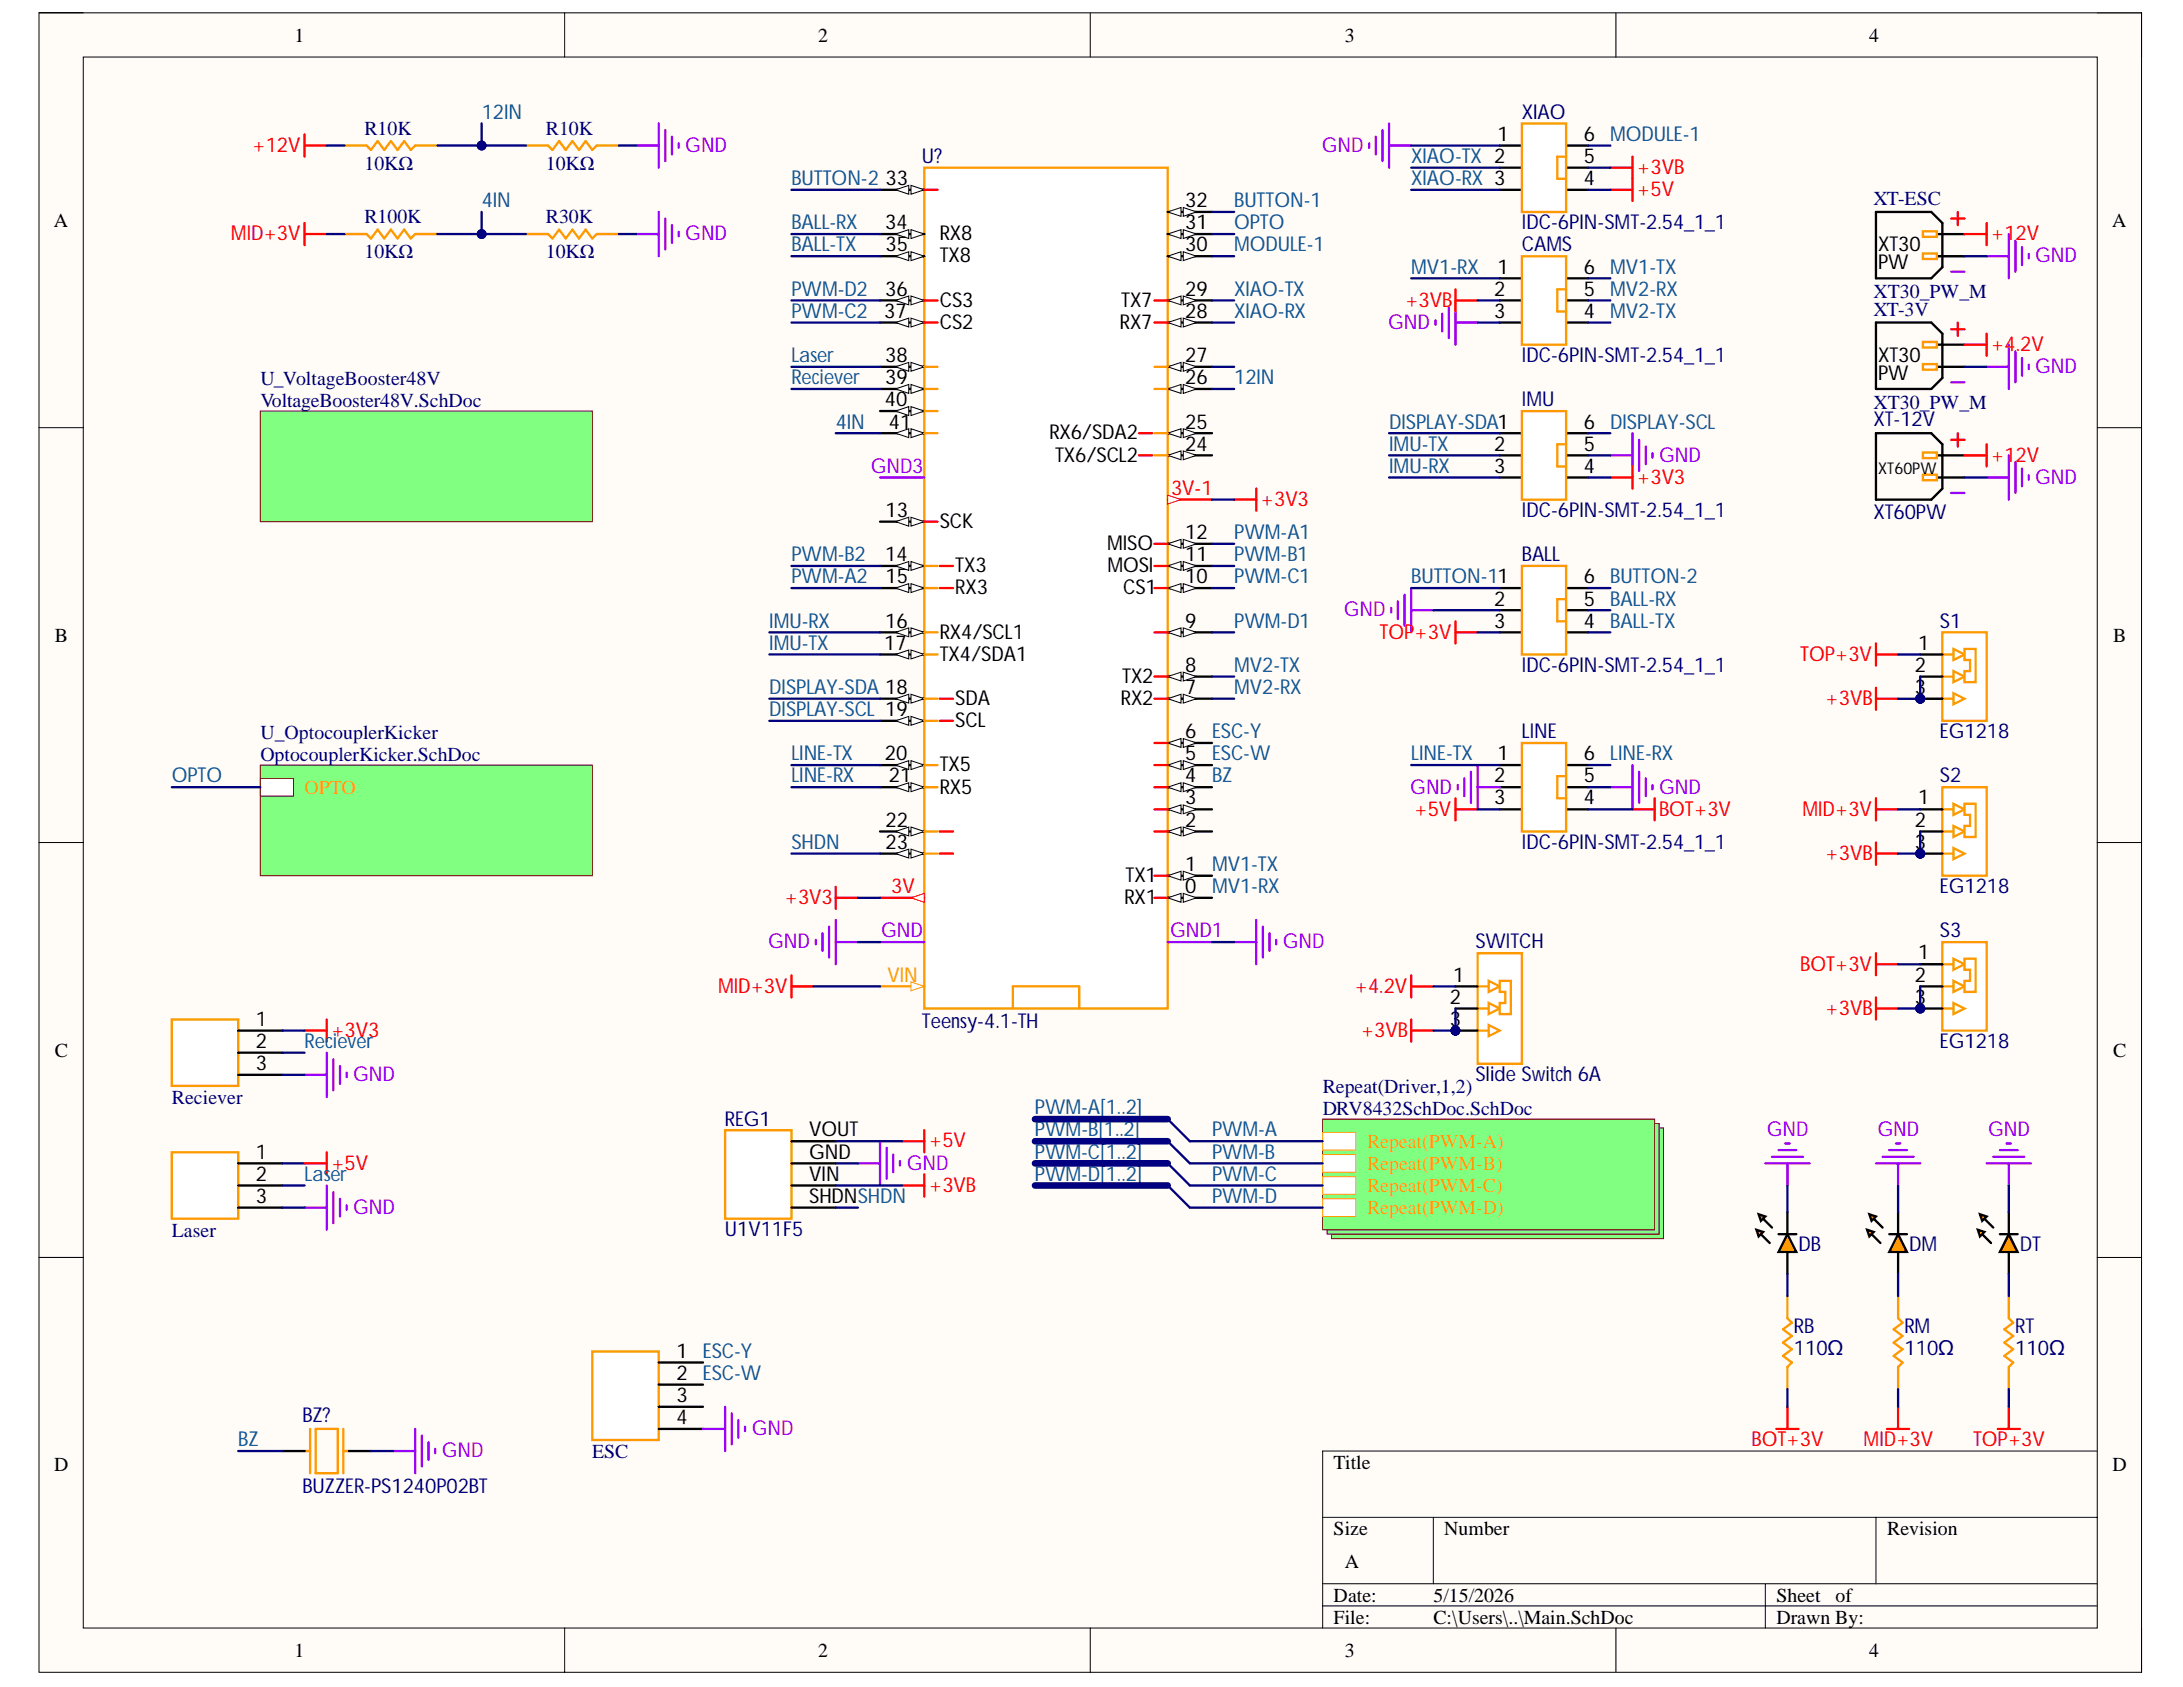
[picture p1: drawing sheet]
<svg xmlns="http://www.w3.org/2000/svg" width="279mm" height="216mm" viewBox="0 0 279 216" stroke-linecap="round" stroke-linejoin="round" font-family="sans-serif">
<defs><g id="words">
<g font-size="2.6" fill="#0b5394">
<text x="61.7" y="15.2">12IN</text>
<text x="101.3" y="23.7">BUTTON-2</text>
<text x="180.6" y="23.7">XIAO-RX 3</text>
<text x="180.6" y="20.8">XIAO-TX 2</text>
<text x="206.1" y="18">MODULE-1</text>
<text x="61.7" y="26.5">4IN</text>
<text x="101.3" y="29.3">BALL-RX</text>
<text x="158" y="29.3">OPTO</text>
<text x="158" y="26.5">BUTTON-1</text>
<text x="101.3" y="32.2">BALL-TX</text>
<text x="158" y="32.2">MODULE-1</text>
<text x="180.6" y="35">MV1-RX</text>
<text x="206.1" y="35">MV1-TX</text>
<text x="101.3" y="37.8">PWM-D2</text>
<text x="101.3" y="40.7">PWM-C2</text>
<text x="158" y="37.8">XIAO-TX</text>
<text x="158" y="40.7">XIAO-RX</text>
<text x="206.1" y="40.7">MV2-TX</text>
<text x="206.1" y="37.8">MV2-RX</text>
<text x="101.3" y="46.3">Laser</text>
<text x="101.3" y="49.2">Reciever</text>
<text x="158" y="49.2">12IN</text>
<text x="107" y="54.8">4IN</text>
<text x="177.8" y="54.8">DISPLAY-SDA1</text>
<text x="177.8" y="57.7">IMU-TX</text>
<text x="206.1" y="54.8">DISPLAY-SCL</text>
<text x="177.8" y="60.5">IMU-RX</text>
<text x="101.3" y="71.8">PWM-B2</text>
<text x="158" y="69">PWM-A1</text>
<text x="158" y="71.8">PWM-B1</text>
<text x="101.3" y="74.7">PWM-A2</text>
<text x="158" y="74.7">PWM-C1</text>
<text x="180.6" y="74.7">BUTTON-11</text>
<text x="206.1" y="77.5">BALL-RX</text>
<text x="206.1" y="74.7">BUTTON-2</text>
<text x="98.5" y="80.3">IMU-RX</text>
<text x="98.5" y="83.1">IMU-TX</text>
<text x="158" y="80.3">PWM-D1</text>
<text x="206.1" y="80.3">BALL-TX</text>
<text x="98.5" y="88.8">DISPLAY-SDA 18</text>
<text x="158" y="88.8">MV2-RX</text>
<text x="158" y="86">MV2-TX</text>
<text x="98.5" y="91.6">DISPLAY-SCL 19</text>
<text x="155.1" y="94.5">ESC-Y</text>
<text x="22" y="100.1">OPTO</text>
<text x="101.3" y="100.1">LINE-RX</text>
<text x="101.3" y="97.3">LINE-TX</text>
<text x="155.1" y="97.3">ESC-W</text>
<text x="155.1" y="100.1">BZ</text>
<text x="180.6" y="97.3">LINE-TX</text>
<text x="206.1" y="97.3">LINE-RX</text>
<text x="101.3" y="108.6">SHDN</text>
<text x="155.1" y="111.5">MV1-TX</text>
<text x="155.1" y="114.3">MV1-RX</text>
<text x="39" y="134.1">Reciever</text>
<text x="132.5" y="142.6">PWM-A[1..2]</text>
<text x="132.5" y="148.3">PWM-C[1..2]</text>
<text x="132.5" y="145.4">PWM-B[1..2]</text>
<text x="155.1" y="148.3">PWM-B</text>
<text x="155.1" y="145.4">PWM-A</text>
<text x="39" y="151.1">Laser</text>
<text x="132.5" y="151.1">PWM-D[1..2]</text>
<text x="155.1" y="151.1">PWM-C</text>
<text x="155.1" y="153.9">PWM-D</text>
<text x="90" y="173.8">ESC-Y</text>
<text x="90" y="176.6">ESC-W</text>
<text x="30.5" y="185.1">BZ</text>
</g>
<g font-size="2.6" fill="#000080">
<text x="194.8" y="15.2">XIAO</text>
<text x="118" y="20.8">U?</text>
<text x="194.8" y="29.3">IDC-6PIN-SMT-2.54_1_1</text>
<text x="194.8" y="32.2">CAMS</text>
<text x="194.8" y="46.3">IDC-6PIN-SMT-2.54_1_1</text>
<text x="194.8" y="52">IMU</text>
<text x="239.8" y="54.5">XT-12V</text>
<text x="194.8" y="66.2">IDC-6PIN-SMT-2.54_1_1</text>
<text x="194.8" y="71.8">BALL</text>
<text x="239.8" y="66.4">XT60PW</text>
<text x="248.3" y="80.3">S1</text>
<text x="194.8" y="86">IDC-6PIN-SMT-2.54_1_1</text>
<text x="194.8" y="94.5">LINE</text>
<text x="248.3" y="94.5">EG1218</text>
<text x="248.3" y="100.1">S2</text>
<text x="194.8" y="108.6">IDC-6PIN-SMT-2.54_1_1</text>
<text x="248.3" y="120">S3</text>
<text x="248.3" y="114.3">EG1218</text>
<text x="188.8" y="121.4">SWITCH</text>
<text x="118" y="131.6">Teensy-4.1-TH</text>
<text x="248.3" y="134.1">EG1218</text>
<text x="188.8" y="138.4">Slide Switch 6A</text>
<text x="92.8" y="144">REG1</text>
<text x="92.8" y="158.2">U1V11F5</text>
<text x="230.2" y="160.2">DB</text>
<text x="244.4" y="160.2">DM</text>
<text x="258.5" y="160.2">DT</text>
<text x="229.6" y="170.6">RB</text>
<text x="229.6" y="173.5">110Ω</text>
<text x="243.8" y="170.6">RM</text>
<text x="243.8" y="173.5">110Ω</text>
<text x="257.9" y="170.6">RT</text>
<text x="257.9" y="173.5">110Ω</text>
<text x="38.7" y="182">BZ?</text>
<text x="38.7" y="191">BUZZER-PS1240P02BT</text>
</g>
<g font-size="2.6" fill="#f00">
<text x="32.3" y="19.4">+12V</text>
<text x="209.5" y="22.2">+3VB</text>
<text x="209.5" y="25.1">+5V</text>
<text x="29.6" y="30.7">MID+3V</text>
<text x="254.8" y="30.7">+12V</text>
<text x="179.8" y="39.2">+3VB</text>
<text x="254.8" y="44.9">+4.2V</text>
<text x="254.8" y="59.1">+12V</text>
<text x="149.9" y="63.3">3V-1</text>
<text x="161.3" y="64.7">+3V3</text>
<text x="209.5" y="61.9">+3V3</text>
<text x="176.6" y="81.7">TOP+3V</text>
<text x="230.4" y="84.6">TOP+3V</text>
<text x="233.6" y="90.2">+3VB</text>
<text x="181" y="104.4">+5V</text>
<text x="212.3" y="104.4">BOT+3V</text>
<text x="230.7" y="104.4">MID+3V</text>
<text x="233.6" y="110.1">+3VB</text>
<text x="100.4" y="115.7">+3V3</text>
<text x="114.1" y="114.3">3V</text>
<text x="230.4" y="124.2">BOT+3V</text>
<text x="91.9" y="127.1">MID+3V</text>
<text x="173.4" y="127.1">+4.2V</text>
<text x="233.6" y="129.9">+3VB</text>
<text x="42.4" y="132.7">+3V3</text>
<text x="174.2" y="132.7">+3VB</text>
<text x="42.4" y="149.7">+5V</text>
<text x="118.9" y="146.8">+5V</text>
<text x="118.9" y="152.5">+3VB</text>
<text x="224.2" y="185.1">BOT+3V</text>
<text x="238.5" y="185.1">MID+3V</text>
<text x="252.5" y="185.1">TOP+3V</text>
</g>
<g font-size="2.6" fill="#90f">
<text x="87.7" y="19.4">GND</text>
<text x="169.2" y="19.4">GND</text>
<text x="87.7" y="30.7">GND</text>
<text x="260.5" y="33.6">GND</text>
<text x="177.7" y="42.1">GND</text>
<text x="260.5" y="47.7">GND</text>
<text x="212.3" y="59.1">GND</text>
<text x="111.4" y="60.5">GND3</text>
<text x="260.5" y="61.9">GND</text>
<text x="172" y="78.9">GND</text>
<text x="180.5" y="101.6">GND</text>
<text x="212.3" y="101.6">GND</text>
<text x="112.8" y="120">GND</text>
<text x="149.8" y="120">GND1</text>
<text x="98.3" y="121.4">GND</text>
<text x="164.2" y="121.4">GND</text>
<text x="45.2" y="138.4">GND</text>
<text x="116" y="149.7">GND</text>
<text x="226.1" y="145.4">GND</text>
<text x="240.3" y="145.4">GND</text>
<text x="254.5" y="145.4">GND</text>
<text x="45.2" y="155.3">GND</text>
<text x="96.2" y="183.7">GND</text>
<text x="56.5" y="186.5">GND</text>
</g>
<g font-size="2.6">
<text x="113.3" y="23.7">33</text>
<text x="191.7" y="18">1</text>
<text x="202.7" y="18">6</text>
<text x="202.7" y="20.8">5</text>
<text x="202.7" y="23.7">4</text>
<text x="113.3" y="29.3">34</text>
<text x="151.7" y="29.3">31</text>
<text x="151.7" y="26.5">32</text>
<text x="113.3" y="32.2">35</text>
<text x="120.3" y="30.7">RX8</text>
<text x="120.3" y="33.6">TX8</text>
<text x="151.7" y="32.2">30</text>
<text x="191.7" y="35">1</text>
<text x="202.7" y="35">6</text>
<text x="240.4" y="32.2">XT30</text>
<text x="240.4" y="34.4">PW</text>
<text x="113.2" y="40.7">37</text>
<text x="113.3" y="37.8">36</text>
<text x="120.3" y="39.2">CS3</text>
<text x="143.5" y="39.2">TX7</text>
<text x="151.7" y="40.7">28</text>
<text x="151.7" y="37.8">29</text>
<text x="191.2" y="37.8">2</text>
<text x="191.2" y="40.7">3</text>
<text x="202.7" y="37.8">5</text>
<text x="202.7" y="40.7">4</text>
<text x="113.3" y="46.3">38</text>
<text x="120.3" y="42.1">CS2</text>
<text x="143.3" y="42.1">RX7</text>
<text x="151.7" y="46.3">27</text>
<text x="240.4" y="46.3">XT30</text>
<text x="113.3" y="52">40</text>
<text x="113.3" y="49.2">39</text>
<text x="151.7" y="49.2">26</text>
<text x="240.4" y="48.6">PW</text>
<text x="113.8" y="54.8">41</text>
<text x="134.3" y="56.2">RX6/SDA2</text>
<text x="135" y="59.1">TX6/SCL2</text>
<text x="151.7" y="57.7">24</text>
<text x="151.7" y="54.8">25</text>
<text x="191.2" y="57.7">2</text>
<text x="202.7" y="54.8">6</text>
<text x="202.7" y="57.7">5</text>
<text x="191.2" y="60.5">3</text>
<text x="202.7" y="60.5">4</text>
<text x="113.3" y="71.8">14</text>
<text x="113.3" y="66.2">13</text>
<text x="120.3" y="67.6">SCK</text>
<text x="141.7" y="70.4">MISO</text>
<text x="151.7" y="71.8">11</text>
<text x="151.7" y="69">12</text>
<text x="113.3" y="74.7">15</text>
<text x="122.3" y="76.1">RX3</text>
<text x="122.3" y="73.2">TX3</text>
<text x="141.8" y="73.2">MOSI</text>
<text x="143.8" y="76.1">CS1</text>
<text x="151.7" y="74.7">10</text>
<text x="191.2" y="77.5">2</text>
<text x="202.7" y="74.7">6</text>
<text x="202.7" y="77.5">5</text>
<text x="113.2" y="83.1">17</text>
<text x="113.3" y="80.3">16</text>
<text x="120.3" y="81.7">RX4/SCL1</text>
<text x="151.7" y="80.3">9</text>
<text x="191.2" y="80.3">3</text>
<text x="202.7" y="80.3">4</text>
<text x="245.5" y="83.1">1</text>
<text x="120.3" y="84.6">TX4/SDA1</text>
<text x="143.6" y="87.4">TX2</text>
<text x="151.7" y="88.8">7</text>
<text x="151.7" y="86">8</text>
<text x="245.1" y="86">2</text>
<text x="245.1" y="88.8">3</text>
<text x="122.3" y="93.1">SCL</text>
<text x="122.3" y="90.2">SDA</text>
<text x="143.5" y="90.2">RX2</text>
<text x="151.7" y="94.5">6</text>
<text x="113.3" y="97.3">20</text>
<text x="113.8" y="100.1">21</text>
<text x="120.3" y="101.6">RX5</text>
<text x="120.3" y="98.7">TX5</text>
<text x="151.7" y="100.1">4</text>
<text x="151.7" y="97.3">5</text>
<text x="191.2" y="100.1">2</text>
<text x="191.7" y="97.3">1</text>
<text x="202.7" y="97.3">6</text>
<text x="202.7" y="100.1">5</text>
<text x="113.3" y="105.8">22</text>
<text x="151.7" y="105.8">2</text>
<text x="151.7" y="103">3</text>
<text x="191.2" y="103">3</text>
<text x="202.7" y="103">4</text>
<text x="245.1" y="105.8">2</text>
<text x="245.5" y="103">1</text>
<text x="113.3" y="108.6">23</text>
<text x="144" y="112.9">TX1</text>
<text x="151.7" y="111.5">1</text>
<text x="245.1" y="108.6">3</text>
<text x="143.9" y="115.7">RX1</text>
<text x="151.7" y="114.3">0</text>
<text x="186" y="125.6">1</text>
<text x="245.1" y="125.6">2</text>
<text x="245.5" y="122.8">1</text>
<text x="32.7" y="131.3">1</text>
<text x="185.6" y="128.4">2</text>
<text x="185.6" y="131.3">3</text>
<text x="245.1" y="128.4">3</text>
<text x="32.7" y="134.1">2</text>
<text x="32.7" y="136.9">3</text>
<text x="32.7" y="148.3">1</text>
<text x="103.6" y="145.4">VOUT</text>
<text x="103.6" y="148.3">GND</text>
<text x="32.7" y="151.1">2</text>
<text x="32.7" y="153.9">3</text>
<text x="103.6" y="151.1">VIN</text>
<text x="103.6" y="153.9">SHDNSHDN</text>
<text x="86.6" y="173.8">1</text>
<text x="86.6" y="176.6">2</text>
<text x="86.6" y="179.4">3</text>
<text x="86.6" y="182.3">4</text>
</g>
<text font-size="2.6" fill="#f90" x="113.6" y="125.6">VIN</text>
<g font-size="2.5">
<text x="37.7" y="5.3">1</text>
<text x="104.7" y="5.3">2</text>
<text x="172.1" y="5.3">3</text>
<text x="239.2" y="5.3">4</text>
<text x="6.9" y="29.1">A</text>
<text x="270.3" y="29.1">A</text>
<text x="7" y="82.2">B</text>
<text x="270.5" y="82.2">B</text>
<text x="7" y="135.2">C</text>
<text x="270.5" y="135.2">C</text>
<text x="6.9" y="188.3">D</text>
<text x="170.7" y="188">Title</text>
<text x="270.4" y="188.3">D</text>
<text x="170.7" y="196.5">Size</text>
<text x="184.9" y="196.5">Number</text>
<text x="241.5" y="196.5">Revision</text>
<text x="172.1" y="200.7">A</text>
<text x="170.7" y="205">Date:</text>
<text x="170.7" y="207.8">File:</text>
<text x="183.5" y="205">5/15/2026</text>
<text x="183.5" y="207.8">C:\Users\..\Main.SchDoc</text>
<text x="227.4" y="205">Sheet</text>
<text x="227.4" y="207.8">Drawn By:</text>
<text x="234.9" y="205">of</text>
<text x="37.7" y="212">1</text>
<text x="104.7" y="212">2</text>
<text x="172.1" y="212">3</text>
<text x="239.2" y="212">4</text>
</g>
<g font-size="2.5" fill="#000080">
<text x="46.6" y="17.2">R10K</text>
<text x="69.9" y="17.2">R10K</text>
<text x="46.6" y="21.7">10KΩ</text>
<text x="69.9" y="21.7">10KΩ</text>
<text x="46.6" y="28.5">R100K</text>
<text x="69.9" y="28.5">R30K</text>
<text x="239.8" y="26.3">XT-ESC</text>
<text x="46.6" y="33.1">10KΩ</text>
<text x="69.9" y="33.1">10KΩ</text>
<text x="239.8" y="38.2">XT30_PW_M</text>
<text x="239.8" y="40.4">XT-3V</text>
<text x="33.3" y="49.2">U_VoltageBooster48V</text>
<text x="33.3" y="52.1">VoltageBooster48V.SchDoc</text>
<text x="239.8" y="52.3">XT30_PW_M</text>
<text x="33.3" y="94.5">U_OptocouplerKicker</text>
<text x="33.3" y="97.4">OptocouplerKicker.SchDoc</text>
<text x="22" y="141.3">Reciever</text>
<text x="169.3" y="139.8">Repeat(Driver,1,2)</text>
<text x="169.3" y="142.7">DRV8432SchDoc.SchDoc</text>
<text x="22" y="158.3">Laser</text>
<text x="75.8" y="186.5">ESC</text>
</g>
<g font-size="2.5" fill="#f90">
<text x="39" y="101.6">OPTO</text>
<text x="175" y="146.9">Repeat(PWM-A)</text>
<text x="175" y="149.8">Repeat(PWM-B)</text>
<text x="175" y="152.6">Repeat(PWM-C)</text>
<text x="175" y="155.4">Repeat(PWM-D)</text>
</g>
<text font-size="2.1" x="240.4" y="60.6">XT60PW</text>
</g></defs>
<path d="M5 1.6h269.1v212.4h-269.1z" fill-rule="evenodd" fill="#fffcf8"/>
<path d="M5 1.6h269.1v212.4h-269.1z" fill="none" stroke="#000" stroke-width=".13"/>
<path d="M10.7 7.3h257.7v201.1h-257.7z" fill-rule="evenodd" fill="#fffcf8"/>
<g fill="none" stroke="#000" stroke-width=".13">
<path d="M5 1.6h5.7M10.7 7.3h257.7v201.1h-257.7zM72.3 1.6v5.7M139.5 1.6v5.7M206.8 1.6v5.7M268.4 1.6h5.7v5.7M5 54.7h5.7M268.4 54.7h5.7M5 107.8h5.7M268.4 107.8h5.7M5 160.9h5.7M268.4 160.9h5.7"/>
<path d="M169.3 194.2h99.1M183.5 194.2v8.5M240.1 194.2v8.5M268.4 185.7h-99.1v22.7M72.3 208.4v5.6M139.5 208.4v5.6M169.3 202.7h99.1M169.3 205.5h99.1M206.8 208.4v5.6M225.9 202.7v5.7M274.1 208.4v5.6"/>
</g>
<path d="M170.4 144.4h42.5v14.1h-42.5z" fill-rule="evenodd" fill="#80ff80"/>
<path d="M170.4 144.4h42.5v14.1h-42.5z" fill="none" stroke="#800000" stroke-width=".13"/>
<path d="M169.9 143.8h42.4v14.1h-42.4z" fill-rule="evenodd" fill="#80ff80"/>
<path d="M169.9 143.8h42.4v14.1h-42.4z" fill="none" stroke="#800000" stroke-width=".13"/>
<path d="M169.3 143.2h42.5v14.2h-42.5z" fill-rule="evenodd" fill="#80ff80"/>
<path d="M169.3 143.2h42.5v14.2h-42.5z" fill="none" stroke="#800000" stroke-width=".13"/>
<path d="M169.3 144.9h4.2v2.3h-4.2z" fill-rule="evenodd" fill="#fff"/>
<path d="M169.3 144.9h4.2v2.3h-4.2z" fill="none" stroke="#f90" stroke-width=".13"/>
<path d="M169.3 147.8h4.2v2.2h-4.2z" fill-rule="evenodd" fill="#fff"/>
<path d="M169.3 147.8h4.2v2.2h-4.2z" fill="none" stroke="#f90" stroke-width=".13"/>
<path d="M169.3 150.6h4.2v2.3h-4.2z" fill-rule="evenodd" fill="#fff"/>
<path d="M169.3 150.6h4.2v2.3h-4.2z" fill="none" stroke="#f90" stroke-width=".13"/>
<path d="M169.3 153.4h4.2v2.3h-4.2z" fill-rule="evenodd" fill="#fff"/>
<path d="M169.3 153.4h4.2v2.3h-4.2z" fill="none" stroke="#f90" stroke-width=".13"/>
<path d="M33.3 52.6h42.5v14.2h-42.5z" fill-rule="evenodd" fill="#80ff80"/>
<path d="M33.3 52.6h42.5v14.2h-42.5z" fill="none" stroke="#800000" stroke-width=".13"/>
<path d="M118.3 21.5h31.2v107.6h-31.2z" fill-rule="evenodd" fill="#fff"/>
<path d="M118.3 21.5h31.2v107.6h-31.2z" fill="none" stroke="#f90" stroke-width=".3"/>
<path d="M149.5 114.9h5.6" fill="none" stroke="#000" stroke-width=".3"/>
<path d="M149.5 114.9l1.7-.6v1.2z" fill="#f8fcff"/>
<path d="M149.5 114.9l1.7-.6v1.2z" fill="none" stroke="#000" stroke-width=".13"/>
<path d="M151.4 114.3l1.7 .6-1.7 .6z" fill="#f8fcff"/>
<path d="M151.4 114.3l1.7 .6-1.7 .6z" fill="none" stroke="#000" stroke-width=".13"/>
<path d="M149.5 112.1h5.6" fill="none" stroke="#000" stroke-width=".3"/>
<path d="M149.5 112.1l1.7-.6v1.1z" fill="#f8fcff"/>
<path d="M149.5 112.1l1.7-.6v1.1z" fill="none" stroke="#000" stroke-width=".13"/>
<path d="M151.4 111.5l1.7 .6-1.7 .5z" fill="#f8fcff"/>
<path d="M151.4 111.5l1.7 .6-1.7 .5z" fill="none" stroke="#000" stroke-width=".13"/>
<path d="M149.5 106.4h5.6" fill="none" stroke="#000" stroke-width=".3"/>
<path d="M149.5 106.4l1.7-.6v1.2z" fill="#f8fcff"/>
<path d="M149.5 106.4l1.7-.6v1.2z" fill="none" stroke="#000" stroke-width=".13"/>
<path d="M151.4 105.8l1.7 .6-1.7 .6z" fill="#f8fcff"/>
<path d="M151.4 105.8l1.7 .6-1.7 .6z" fill="none" stroke="#000" stroke-width=".13"/>
<path d="M149.5 103.6h5.6" fill="none" stroke="#000" stroke-width=".3"/>
<path d="M149.5 103.6l1.7-.6v1.1z" fill="#f8fcff"/>
<path d="M149.5 103.6l1.7-.6v1.1z" fill="none" stroke="#000" stroke-width=".13"/>
<path d="M151.4 103l1.7 .6-1.7 .5z" fill="#f8fcff"/>
<path d="M151.4 103l1.7 .6-1.7 .5z" fill="none" stroke="#000" stroke-width=".13"/>
<path d="M149.5 100.7h5.6" fill="none" stroke="#000" stroke-width=".3"/>
<path d="M149.5 100.7l1.7-.5v1.1z" fill="#f8fcff"/>
<path d="M149.5 100.7l1.7-.5v1.1z" fill="none" stroke="#000" stroke-width=".13"/>
<path d="M151.4 100.2l1.7 .5-1.7 .6z" fill="#f8fcff"/>
<path d="M151.4 100.2l1.7 .5-1.7 .6z" fill="none" stroke="#000" stroke-width=".13"/>
<path d="M149.5 97.9h5.6" fill="none" stroke="#000" stroke-width=".3"/>
<path d="M149.5 97.9l1.7-.6v1.2z" fill="#f8fcff"/>
<path d="M149.5 97.9l1.7-.6v1.2z" fill="none" stroke="#000" stroke-width=".13"/>
<path d="M151.4 97.3l1.7 .6-1.7 .6z" fill="#f8fcff"/>
<path d="M151.4 97.3l1.7 .6-1.7 .6z" fill="none" stroke="#000" stroke-width=".13"/>
<path d="M149.5 95.1h5.6" fill="none" stroke="#000" stroke-width=".3"/>
<path d="M149.5 95.1l1.7-.6v1.2z" fill="#f8fcff"/>
<path d="M149.5 95.1l1.7-.6v1.2z" fill="none" stroke="#000" stroke-width=".13"/>
<path d="M151.4 94.5l1.7 .6-1.7 .6z" fill="#f8fcff"/>
<path d="M151.4 94.5l1.7 .6-1.7 .6z" fill="none" stroke="#000" stroke-width=".13"/>
<path d="M149.5 89.4h5.6" fill="none" stroke="#000" stroke-width=".3"/>
<path d="M149.5 89.4l1.7-.5v1.1z" fill="#f8fcff"/>
<path d="M149.5 89.4l1.7-.5v1.1z" fill="none" stroke="#000" stroke-width=".13"/>
<path d="M151.4 88.9l1.7 .5-1.7 .6z" fill="#f8fcff"/>
<path d="M151.4 88.9l1.7 .5-1.7 .6z" fill="none" stroke="#000" stroke-width=".13"/>
<path d="M149.5 86.6h5.6" fill="none" stroke="#000" stroke-width=".3"/>
<path d="M149.5 86.6l1.7-.6v1.2z" fill="#f8fcff"/>
<path d="M149.5 86.6l1.7-.6v1.2z" fill="none" stroke="#000" stroke-width=".13"/>
<path d="M151.4 86l1.7 .6-1.7 .6z" fill="#f8fcff"/>
<path d="M151.4 86l1.7 .6-1.7 .6z" fill="none" stroke="#000" stroke-width=".13"/>
<path d="M149.5 80.9h5.6" fill="none" stroke="#000" stroke-width=".3"/>
<path d="M149.5 80.9l1.7-.5v1.1z" fill="#f8fcff"/>
<path d="M149.5 80.9l1.7-.5v1.1z" fill="none" stroke="#000" stroke-width=".13"/>
<path d="M151.4 80.4l1.7 .5-1.7 .6z" fill="#f8fcff"/>
<path d="M151.4 80.4l1.7 .5-1.7 .6z" fill="none" stroke="#000" stroke-width=".13"/>
<path d="M149.5 75.3h5.6" fill="none" stroke="#000" stroke-width=".3"/>
<path d="M149.5 75.3l1.7-.6v1.1z" fill="#f8fcff"/>
<path d="M149.5 75.3l1.7-.6v1.1z" fill="none" stroke="#000" stroke-width=".13"/>
<path d="M151.4 74.7l1.7 .6-1.7 .5z" fill="#f8fcff"/>
<path d="M151.4 74.7l1.7 .6-1.7 .5z" fill="none" stroke="#000" stroke-width=".13"/>
<path d="M149.5 72.4h5.6" fill="none" stroke="#000" stroke-width=".3"/>
<path d="M149.5 72.4l1.7-.5v1.1z" fill="#f8fcff"/>
<path d="M149.5 72.4l1.7-.5v1.1z" fill="none" stroke="#000" stroke-width=".13"/>
<path d="M151.4 71.9l1.7 .5-1.7 .6z" fill="#f8fcff"/>
<path d="M151.4 71.9l1.7 .5-1.7 .6z" fill="none" stroke="#000" stroke-width=".13"/>
<path d="M149.5 69.6h5.6" fill="none" stroke="#000" stroke-width=".3"/>
<path d="M149.5 69.6l1.7-.6v1.2z" fill="#f8fcff"/>
<path d="M149.5 69.6l1.7-.6v1.2z" fill="none" stroke="#000" stroke-width=".13"/>
<path d="M151.4 69l1.7 .6-1.7 .6z" fill="#f8fcff"/>
<path d="M151.4 69l1.7 .6-1.7 .6z" fill="none" stroke="#000" stroke-width=".13"/>
<path d="M149.5 63.9h5.6" fill="none" stroke="#f00" stroke-width=".3"/>
<path d="M149.5 63.4l1.7 .5-1.7 .6z" fill="#f8fcff"/>
<path d="M149.5 63.4l1.7 .5-1.7 .6z" fill="none" stroke="#f00" stroke-width=".13"/>
<path d="M149.5 58.3h5.6" fill="none" stroke="#000" stroke-width=".3"/>
<path d="M149.5 58.3l1.7-.6v1.1z" fill="#f8fcff"/>
<path d="M149.5 58.3l1.7-.6v1.1z" fill="none" stroke="#000" stroke-width=".13"/>
<path d="M151.4 57.7l1.7 .6-1.7 .5z" fill="#f8fcff"/>
<path d="M151.4 57.7l1.7 .6-1.7 .5z" fill="none" stroke="#000" stroke-width=".13"/>
<path d="M149.5 55.4h5.6" fill="none" stroke="#000" stroke-width=".3"/>
<path d="M149.5 55.4l1.7-.5v1.1z" fill="#f8fcff"/>
<path d="M149.5 55.4l1.7-.5v1.1z" fill="none" stroke="#000" stroke-width=".13"/>
<path d="M151.4 54.9l1.7 .5-1.7 .6z" fill="#f8fcff"/>
<path d="M151.4 54.9l1.7 .5-1.7 .6z" fill="none" stroke="#000" stroke-width=".13"/>
<path d="M149.5 49.8h5.6" fill="none" stroke="#000" stroke-width=".3"/>
<path d="M149.5 49.8l1.7-.6v1.1z" fill="#f8fcff"/>
<path d="M149.5 49.8l1.7-.6v1.1z" fill="none" stroke="#000" stroke-width=".13"/>
<path d="M151.4 49.2l1.7 .6-1.7 .5z" fill="#f8fcff"/>
<path d="M151.4 49.2l1.7 .6-1.7 .5z" fill="none" stroke="#000" stroke-width=".13"/>
<path d="M149.5 46.9h5.6" fill="none" stroke="#000" stroke-width=".3"/>
<path d="M149.5 46.9l1.7-.5v1.1z" fill="#f8fcff"/>
<path d="M149.5 46.9l1.7-.5v1.1z" fill="none" stroke="#000" stroke-width=".13"/>
<path d="M151.4 46.4l1.7 .5-1.7 .6z" fill="#f8fcff"/>
<path d="M151.4 46.4l1.7 .5-1.7 .6z" fill="none" stroke="#000" stroke-width=".13"/>
<path d="M149.5 41.3h5.6" fill="none" stroke="#000" stroke-width=".3"/>
<path d="M149.5 41.3l1.7-.6v1.1z" fill="#f8fcff"/>
<path d="M149.5 41.3l1.7-.6v1.1z" fill="none" stroke="#000" stroke-width=".13"/>
<path d="M151.4 40.7l1.7 .6-1.7 .5z" fill="#f8fcff"/>
<path d="M151.4 40.7l1.7 .6-1.7 .5z" fill="none" stroke="#000" stroke-width=".13"/>
<path d="M149.5 38.4h5.6" fill="none" stroke="#000" stroke-width=".3"/>
<path d="M149.5 38.4l1.7-.5v1.1z" fill="#f8fcff"/>
<path d="M149.5 38.4l1.7-.5v1.1z" fill="none" stroke="#000" stroke-width=".13"/>
<path d="M151.4 37.9l1.7 .5-1.7 .6z" fill="#f8fcff"/>
<path d="M151.4 37.9l1.7 .5-1.7 .6z" fill="none" stroke="#000" stroke-width=".13"/>
<path d="M149.5 32.8h5.6" fill="none" stroke="#000" stroke-width=".3"/>
<path d="M149.5 32.8l1.7-.6v1.2z" fill="#f8fcff"/>
<path d="M149.5 32.8l1.7-.6v1.2z" fill="none" stroke="#000" stroke-width=".13"/>
<path d="M151.4 32.2l1.7 .6-1.7 .6z" fill="#f8fcff"/>
<path d="M151.4 32.2l1.7 .6-1.7 .6z" fill="none" stroke="#000" stroke-width=".13"/>
<path d="M149.5 30h5.6" fill="none" stroke="#000" stroke-width=".3"/>
<path d="M149.5 30l1.7-.6v1.1z" fill="#f8fcff"/>
<path d="M149.5 30l1.7-.6v1.1z" fill="none" stroke="#000" stroke-width=".13"/>
<path d="M151.4 29.4l1.7 .6-1.7 .5z" fill="#f8fcff"/>
<path d="M151.4 29.4l1.7 .6-1.7 .5z" fill="none" stroke="#000" stroke-width=".13"/>
<path d="M149.5 27.1h5.6" fill="none" stroke="#000" stroke-width=".3"/>
<path d="M149.5 27.1l1.7-.5v1.1z" fill="#f8fcff"/>
<path d="M149.5 27.1l1.7-.5v1.1z" fill="none" stroke="#000" stroke-width=".13"/>
<path d="M151.4 26.6l1.7 .5-1.7 .6z" fill="#f8fcff"/>
<path d="M151.4 26.6l1.7 .5-1.7 .6z" fill="none" stroke="#000" stroke-width=".13"/>
<path d="M149.5 120.6h5.6" fill="none" stroke="#90f" stroke-width=".3"/>
<path d="M112.6 126.2h5.7" fill="none" stroke="#f90" stroke-width=".3"/>
<path d="M116.6 125.7l1.7 .5-1.7 .6z" fill="#f8fcff"/>
<path d="M116.6 125.7l1.7 .5-1.7 .6z" fill="none" stroke="#f90" stroke-width=".13"/>
<path d="M112.6 120.6h5.7" fill="none" stroke="#90f" stroke-width=".3"/>
<path d="M112.6 114.9h5.7" fill="none" stroke="#f00" stroke-width=".3"/>
<path d="M116.6 114.9l1.7-.6v1.2z" fill="#f8fcff"/>
<path d="M116.6 114.9l1.7-.6v1.2z" fill="none" stroke="#f00" stroke-width=".13"/>
<path d="M112.6 109.2h5.7" fill="none" stroke="#000" stroke-width=".3"/>
<path d="M116.6 108.7l1.7 .5-1.7 .6z" fill="#f8fcff"/>
<path d="M116.6 108.7l1.7 .5-1.7 .6z" fill="none" stroke="#000" stroke-width=".13"/>
<path d="M114.6 109.2l1.7-.5v1.1z" fill="#f8fcff"/>
<path d="M114.6 109.2l1.7-.5v1.1z" fill="none" stroke="#000" stroke-width=".13"/>
<path d="M112.6 106.4h5.7" fill="none" stroke="#000" stroke-width=".3"/>
<path d="M116.6 105.8l1.7 .6-1.7 .6z" fill="#f8fcff"/>
<path d="M116.6 105.8l1.7 .6-1.7 .6z" fill="none" stroke="#000" stroke-width=".13"/>
<path d="M114.6 106.4l1.7-.6v1.2z" fill="#f8fcff"/>
<path d="M114.6 106.4l1.7-.6v1.2z" fill="none" stroke="#000" stroke-width=".13"/>
<path d="M112.6 100.7h5.7" fill="none" stroke="#000" stroke-width=".3"/>
<path d="M116.6 100.2l1.7 .5-1.7 .6z" fill="#f8fcff"/>
<path d="M116.6 100.2l1.7 .5-1.7 .6z" fill="none" stroke="#000" stroke-width=".13"/>
<path d="M114.6 100.7l1.7-.5v1.1z" fill="#f8fcff"/>
<path d="M114.6 100.7l1.7-.5v1.1z" fill="none" stroke="#000" stroke-width=".13"/>
<path d="M112.6 97.9h5.7" fill="none" stroke="#000" stroke-width=".3"/>
<path d="M116.6 97.3l1.7 .6-1.7 .6z" fill="#f8fcff"/>
<path d="M116.6 97.3l1.7 .6-1.7 .6z" fill="none" stroke="#000" stroke-width=".13"/>
<path d="M114.6 97.9l1.7-.6v1.2z" fill="#f8fcff"/>
<path d="M114.6 97.9l1.7-.6v1.2z" fill="none" stroke="#000" stroke-width=".13"/>
<path d="M112.6 92.3h5.7" fill="none" stroke="#000" stroke-width=".3"/>
<path d="M116.6 91.7l1.7 .6-1.7 .5z" fill="#f8fcff"/>
<path d="M116.6 91.7l1.7 .6-1.7 .5z" fill="none" stroke="#000" stroke-width=".13"/>
<path d="M114.6 92.3l1.7-.6v1.1z" fill="#f8fcff"/>
<path d="M114.6 92.3l1.7-.6v1.1z" fill="none" stroke="#000" stroke-width=".13"/>
<path d="M112.6 89.4h5.7" fill="none" stroke="#000" stroke-width=".3"/>
<path d="M116.6 88.9l1.7 .5-1.7 .6z" fill="#f8fcff"/>
<path d="M116.6 88.9l1.7 .5-1.7 .6z" fill="none" stroke="#000" stroke-width=".13"/>
<path d="M114.6 89.4l1.7-.5v1.1z" fill="#f8fcff"/>
<path d="M114.6 89.4l1.7-.5v1.1z" fill="none" stroke="#000" stroke-width=".13"/>
<path d="M112.6 83.8h5.7" fill="none" stroke="#000" stroke-width=".3"/>
<path d="M116.6 83.2l1.7 .6-1.7 .5z" fill="#f8fcff"/>
<path d="M116.6 83.2l1.7 .6-1.7 .5z" fill="none" stroke="#000" stroke-width=".13"/>
<path d="M114.6 83.8l1.7-.6v1.1z" fill="#f8fcff"/>
<path d="M114.6 83.8l1.7-.6v1.1z" fill="none" stroke="#000" stroke-width=".13"/>
<path d="M112.6 75.3h5.7" fill="none" stroke="#000" stroke-width=".3"/>
<path d="M116.6 74.7l1.7 .6-1.7 .5z" fill="#f8fcff"/>
<path d="M116.6 74.7l1.7 .6-1.7 .5z" fill="none" stroke="#000" stroke-width=".13"/>
<path d="M114.6 75.3l1.7-.6v1.1z" fill="#f8fcff"/>
<path d="M114.6 75.3l1.7-.6v1.1z" fill="none" stroke="#000" stroke-width=".13"/>
<path d="M112.6 80.9h5.7" fill="none" stroke="#000" stroke-width=".3"/>
<path d="M116.6 80.4l1.7 .5-1.7 .6z" fill="#f8fcff"/>
<path d="M116.6 80.4l1.7 .5-1.7 .6z" fill="none" stroke="#000" stroke-width=".13"/>
<path d="M114.6 80.9l1.7-.5v1.1z" fill="#f8fcff"/>
<path d="M114.6 80.9l1.7-.5v1.1z" fill="none" stroke="#000" stroke-width=".13"/>
<path d="M112.6 72.4h5.7" fill="none" stroke="#000" stroke-width=".3"/>
<path d="M116.6 71.9l1.7 .5-1.7 .6z" fill="#f8fcff"/>
<path d="M116.6 71.9l1.7 .5-1.7 .6z" fill="none" stroke="#000" stroke-width=".13"/>
<path d="M114.6 72.4l1.7-.5v1.1z" fill="#f8fcff"/>
<path d="M114.6 72.4l1.7-.5v1.1z" fill="none" stroke="#000" stroke-width=".13"/>
<path d="M112.6 66.8h5.7" fill="none" stroke="#000" stroke-width=".3"/>
<path d="M116.6 66.2l1.7 .6-1.7 .5z" fill="#f8fcff"/>
<path d="M116.6 66.2l1.7 .6-1.7 .5z" fill="none" stroke="#000" stroke-width=".13"/>
<path d="M114.6 66.8l1.7-.6v1.1z" fill="#f8fcff"/>
<path d="M114.6 66.8l1.7-.6v1.1z" fill="none" stroke="#000" stroke-width=".13"/>
<path d="M112.6 61.1h5.7" fill="none" stroke="#90f" stroke-width=".3"/>
<path d="M112.6 55.4h5.7" fill="none" stroke="#000" stroke-width=".3"/>
<path d="M116.6 54.9l1.7 .5-1.7 .6z" fill="#f8fcff"/>
<path d="M116.6 54.9l1.7 .5-1.7 .6z" fill="none" stroke="#000" stroke-width=".13"/>
<path d="M114.6 55.4l1.7-.5v1.1z" fill="#f8fcff"/>
<path d="M114.6 55.4l1.7-.5v1.1z" fill="none" stroke="#000" stroke-width=".13"/>
<path d="M112.6 52.6h5.7" fill="none" stroke="#000" stroke-width=".3"/>
<path d="M116.6 52l1.7 .6-1.7 .6z" fill="#f8fcff"/>
<path d="M116.6 52l1.7 .6-1.7 .6z" fill="none" stroke="#000" stroke-width=".13"/>
<path d="M114.6 52.6l1.7-.6v1.2z" fill="#f8fcff"/>
<path d="M114.6 52.6l1.7-.6v1.2z" fill="none" stroke="#000" stroke-width=".13"/>
<path d="M112.6 49.8h5.7" fill="none" stroke="#000" stroke-width=".3"/>
<path d="M116.6 49.2l1.7 .6-1.7 .5z" fill="#f8fcff"/>
<path d="M116.6 49.2l1.7 .6-1.7 .5z" fill="none" stroke="#000" stroke-width=".13"/>
<path d="M114.6 49.8l1.7-.6v1.1z" fill="#f8fcff"/>
<path d="M114.6 49.8l1.7-.6v1.1z" fill="none" stroke="#000" stroke-width=".13"/>
<path d="M112.6 46.9h5.7" fill="none" stroke="#000" stroke-width=".3"/>
<path d="M116.6 46.4l1.7 .5-1.7 .6z" fill="#f8fcff"/>
<path d="M116.6 46.4l1.7 .5-1.7 .6z" fill="none" stroke="#000" stroke-width=".13"/>
<path d="M114.6 46.9l1.7-.5v1.1z" fill="#f8fcff"/>
<path d="M114.6 46.9l1.7-.5v1.1z" fill="none" stroke="#000" stroke-width=".13"/>
<path d="M112.6 41.3h5.7" fill="none" stroke="#000" stroke-width=".3"/>
<path d="M116.6 40.7l1.7 .6-1.7 .5z" fill="#f8fcff"/>
<path d="M116.6 40.7l1.7 .6-1.7 .5z" fill="none" stroke="#000" stroke-width=".13"/>
<path d="M114.6 41.3l1.7-.6v1.1z" fill="#f8fcff"/>
<path d="M114.6 41.3l1.7-.6v1.1z" fill="none" stroke="#000" stroke-width=".13"/>
<path d="M112.6 38.4h5.7" fill="none" stroke="#000" stroke-width=".3"/>
<path d="M116.6 37.9l1.7 .5-1.7 .6z" fill="#f8fcff"/>
<path d="M116.6 37.9l1.7 .5-1.7 .6z" fill="none" stroke="#000" stroke-width=".13"/>
<path d="M114.6 38.4l1.7-.5v1.1z" fill="#f8fcff"/>
<path d="M114.6 38.4l1.7-.5v1.1z" fill="none" stroke="#000" stroke-width=".13"/>
<path d="M112.6 30h5.7" fill="none" stroke="#000" stroke-width=".3"/>
<path d="M116.6 29.4l1.7 .6-1.7 .5z" fill="#f8fcff"/>
<path d="M116.6 29.4l1.7 .6-1.7 .5z" fill="none" stroke="#000" stroke-width=".13"/>
<path d="M114.6 30l1.7-.6v1.1z" fill="#f8fcff"/>
<path d="M114.6 30l1.7-.6v1.1z" fill="none" stroke="#000" stroke-width=".13"/>
<path d="M112.6 32.8h5.7" fill="none" stroke="#000" stroke-width=".3"/>
<path d="M116.6 32.2l1.7 .6-1.7 .6z" fill="#f8fcff"/>
<path d="M116.6 32.2l1.7 .6-1.7 .6z" fill="none" stroke="#000" stroke-width=".13"/>
<path d="M114.6 32.8l1.7-.6v1.2z" fill="#f8fcff"/>
<path d="M114.6 32.8l1.7-.6v1.2z" fill="none" stroke="#000" stroke-width=".13"/>
<path d="M112.6 24.3h5.7" fill="none" stroke="#000" stroke-width=".3"/>
<path d="M116.6 23.7l1.7 .6-1.7 .6z" fill="#f8fcff"/>
<path d="M116.6 23.7l1.7 .6-1.7 .6z" fill="none" stroke="#000" stroke-width=".13"/>
<path d="M114.6 24.3l1.7-.6v1.2z" fill="#f8fcff"/>
<path d="M114.6 24.3l1.7-.6v1.2z" fill="none" stroke="#000" stroke-width=".13"/>
<g fill="none" stroke="#f90" stroke-width=".3">
<path d="M118.3 55.4h1.7M118.3 52.6h1.7M118.3 49.8h1.7M118.3 46.9h1.7M147.8 55.4h1.7M147.8 49.8h1.7M147.8 46.9h1.7M147.8 58.3h1.7M118.3 75.3h1.7M118.3 72.4h1.7M118.3 97.9h1.7M118.3 92.3h1.7"/>
<path d="M118.3 89.4h1.7M118.3 83.8h1.7M118.3 80.9h1.7M118.3 109.2h1.7M118.3 106.4h1.7M118.3 100.7h1.7M129.6 129.1v-2.9h8.5v2.9"/>
</g>
<g fill="none" stroke="#f00" stroke-width=".3">
<path d="M118.3 38.4h1.7M118.3 24.3h1.7M147.8 38.4h1.7M249.7 28h1.7M250.6 27.1v1.7M118.3 41.3h1.7M145.8 58.3h1.7M145.8 55.4h1.7M147.8 41.3h1.7M118.3 66.8h1.7M120.3 72.4h1.7M120.3 75.3h1.7"/>
<path d="M147.8 72.4h1.7M147.8 69.6h1.7M147.8 75.3h1.7M120.3 89.4h1.7M120.3 92.3h1.7M147.8 97.9h1.7M147.8 89.4h1.7M147.8 86.6h1.7M147.8 80.9h1.7M147.8 95.1h1.7M120.3 106.4h1.7M120.3 109.2h1.7"/>
<path d="M147.8 114.9h1.7M147.8 112.1h1.7M147.8 106.4h1.7M147.8 103.6h1.7M147.8 100.7h1.7"/>
</g>
<path d="M240.1 27.1h7.1l1.4 1.4v5.7l-1.4 1.4h-7.1zM248 30h3.4M248 32.8h3.4" fill="none" stroke="#000" stroke-width=".3"/>
<path d="M249.7 34.8h1.7" fill="none" stroke="#90f" stroke-width=".3"/>
<path d="M246.1 29.6h1.8v.7h-1.8z" fill-rule="evenodd" fill="#fff"/>
<path d="M246.1 29.6h1.8v.7h-1.8z" fill="none" stroke="#f90" stroke-width=".3"/>
<path d="M246.1 32.4h1.8v.7h-1.8z" fill-rule="evenodd" fill="#fff"/>
<path d="M246.1 32.4h1.8v.7h-1.8z" fill="none" stroke="#f90" stroke-width=".3"/>
<path d="M240.1 41.3h7.1l1.4 1.4v5.7l-1.4 1.4h-7.1zM248 44.1h3.4M248 46.9h3.4" fill="none" stroke="#000" stroke-width=".3"/>
<path d="M249.7 42.1h1.7M250.6 41.3v1.7" fill="none" stroke="#f00" stroke-width=".3"/>
<path d="M249.7 48.9h1.7" fill="none" stroke="#90f" stroke-width=".3"/>
<path d="M246.1 43.8h1.8v.7h-1.8z" fill-rule="evenodd" fill="#fff"/>
<path d="M246.1 43.8h1.8v.7h-1.8z" fill="none" stroke="#f90" stroke-width=".3"/>
<path d="M246.1 46.6h1.8v.7h-1.8z" fill-rule="evenodd" fill="#fff"/>
<path d="M246.1 46.6h1.8v.7h-1.8z" fill="none" stroke="#f90" stroke-width=".3"/>
<path d="M240.1 55.4h7.1l1.4 1.5v5.6l-1.4 1.4h-7.1zM248 58.3h3.4M248 61.1h3.4" fill="none" stroke="#000" stroke-width=".3"/>
<path d="M249.7 56.3h1.7M250.6 55.4v1.7" fill="none" stroke="#f00" stroke-width=".3"/>
<path d="M249.7 63.1h1.7" fill="none" stroke="#90f" stroke-width=".3"/>
<path d="M246.1 57.9h1.8v.7h-1.8z" fill-rule="evenodd" fill="#fff"/>
<path d="M246.1 57.9h1.8v.7h-1.8z" fill="none" stroke="#f90" stroke-width=".3"/>
<path d="M246.1 60.8h1.8v.7h-1.8z" fill-rule="evenodd" fill="#fff"/>
<path d="M246.1 60.8h1.8v.7h-1.8z" fill="none" stroke="#f90" stroke-width=".3"/>
<circle cx="245.8" cy="89.4" r=".57" fill="#000080"/>
<circle cx="245.8" cy="89.4" r=".57" fill="none" stroke="#000080" stroke-width=".13"/>
<path d="M248.6 80.9h5.7v11.4h-5.7z" fill-rule="evenodd" fill="#fff"/>
<path d="M248.6 80.9h5.7v11.4h-5.7zM248.6 83.8h1.4M248.6 86.6h1.4M248.6 89.4h1.4" fill="none" stroke="#f90" stroke-width=".3"/>
<path d="M250 83.1l1.4 .7-1.4 .7z" fill="#fff"/>
<path d="M250 83.1l1.4 .7-1.4 .7z" fill="none" stroke="#f90" stroke-width=".3"/>
<path d="M250 85.9l1.4 .7-1.4 .7z" fill="#fff"/>
<path d="M250 85.9l1.4 .7-1.4 .7z" fill="none" stroke="#f90" stroke-width=".3"/>
<path d="M250 88.7l1.4 .7-1.4 .7z" fill="#fff"/>
<path d="M250 88.7l1.4 .7-1.4 .7z" fill="none" stroke="#f90" stroke-width=".3"/>
<path d="M251.4 83.1h1.5v4.2h-1.5v-1.4h.7v-1.4h-.7z" fill-rule="evenodd" fill="#fff"/>
<path d="M251.4 83.1h1.5v4.2h-1.5v-1.4h.7v-1.4h-.7z" fill="none" stroke="#f90" stroke-width=".3"/>
<path d="M245.8 83.8h2.8M245.8 86.6h2.8M245.8 89.4h2.8" fill="none" stroke="#000" stroke-width=".3"/>
<circle cx="245.8" cy="89.4" r=".57" fill="#000080"/>
<circle cx="245.8" cy="89.4" r=".57" fill="none" stroke="#000080" stroke-width=".13"/>
<path d="M240.1 88v2.8M240.1 89.4h2.8" fill="none" stroke="#f00" stroke-width=".3"/>
<circle cx="245.8" cy="129.1" r=".57" fill="#000080"/>
<circle cx="245.8" cy="129.1" r=".57" fill="none" stroke="#000080" stroke-width=".13"/>
<path d="M248.6 120.6h5.7v11.3h-5.7z" fill-rule="evenodd" fill="#fff"/>
<path d="M248.6 120.6h5.7v11.3h-5.7zM248.6 123.4h1.4M248.6 126.2h1.4M248.6 129.1h1.4" fill="none" stroke="#f90" stroke-width=".3"/>
<path d="M250 122.7l1.4 .7-1.4 .7z" fill="#fff"/>
<path d="M250 122.7l1.4 .7-1.4 .7z" fill="none" stroke="#f90" stroke-width=".3"/>
<path d="M250 125.5l1.4 .7-1.4 .7z" fill="#fff"/>
<path d="M250 125.5l1.4 .7-1.4 .7z" fill="none" stroke="#f90" stroke-width=".3"/>
<path d="M250 128.4l1.4 .7-1.4 .7z" fill="#fff"/>
<path d="M250 128.4l1.4 .7-1.4 .7z" fill="none" stroke="#f90" stroke-width=".3"/>
<path d="M251.4 122.7h1.5v4.2h-1.5v-1.4h.7v-1.4h-.7z" fill-rule="evenodd" fill="#fff"/>
<path d="M251.4 122.7h1.5v4.2h-1.5v-1.4h.7v-1.4h-.7z" fill="none" stroke="#f90" stroke-width=".3"/>
<path d="M245.8 123.4h2.8M245.8 126.2h2.8M245.8 129.1h2.8" fill="none" stroke="#000" stroke-width=".3"/>
<circle cx="245.8" cy="129.1" r=".57" fill="#000080"/>
<circle cx="245.8" cy="129.1" r=".57" fill="none" stroke="#000080" stroke-width=".13"/>
<path d="M240.1 127.7v2.8M240.1 129.1h2.8" fill="none" stroke="#f00" stroke-width=".3"/>
<circle cx="245.8" cy="109.2" r=".57" fill="#000080"/>
<circle cx="245.8" cy="109.2" r=".57" fill="none" stroke="#000080" stroke-width=".13"/>
<path d="M248.6 100.7h5.7v11.4h-5.7z" fill-rule="evenodd" fill="#fff"/>
<path d="M248.6 100.7h5.7v11.4h-5.7zM248.6 103.6h1.4M248.6 106.4h1.4M248.6 109.2h1.4" fill="none" stroke="#f90" stroke-width=".3"/>
<path d="M250 102.9l1.4 .7-1.4 .7z" fill="#fff"/>
<path d="M250 102.9l1.4 .7-1.4 .7z" fill="none" stroke="#f90" stroke-width=".3"/>
<path d="M250 105.7l1.4 .7-1.4 .7z" fill="#fff"/>
<path d="M250 105.7l1.4 .7-1.4 .7z" fill="none" stroke="#f90" stroke-width=".3"/>
<path d="M250 108.5l1.4 .7-1.4 .8z" fill="#fff"/>
<path d="M250 108.5l1.4 .7-1.4 .8z" fill="none" stroke="#f90" stroke-width=".3"/>
<path d="M251.4 102.9h1.5v4.2h-1.5v-1.4h.7v-1.4h-.7z" fill-rule="evenodd" fill="#fff"/>
<path d="M251.4 102.9h1.5v4.2h-1.5v-1.4h.7v-1.4h-.7z" fill="none" stroke="#f90" stroke-width=".3"/>
<path d="M245.8 103.6h2.8M245.8 106.4h2.8M245.8 109.2h2.8" fill="none" stroke="#000" stroke-width=".3"/>
<circle cx="245.8" cy="109.2" r=".57" fill="#000080"/>
<circle cx="245.8" cy="109.2" r=".57" fill="none" stroke="#000080" stroke-width=".13"/>
<path d="M240.1 107.8v2.9M240.1 109.2h2.8" fill="none" stroke="#f00" stroke-width=".3"/>
<path d="M39 185.7h.7M39.7 182.9v5.6M40.4 182.9h2.8v5.6h-2.8zM43.9 182.9v5.6M43.9 185.7h.7" fill="none" stroke="#f90" stroke-width=".3"/>
<path d="M36.1 185.7h2.9M44.6 185.7h2.9" fill="none" stroke="#000" stroke-width=".3"/>
<path d="M50.3 185.7h2.9M53.2 182.9v5.6M54 183.7v4M54.9 184.6v2.2M55.7 185.4v.6" fill="none" stroke="#90f" stroke-width=".3"/>
<path d="M149.5 143.2l2.8 2.9M149.5 146.1l2.8 2.8M149.5 148.9l2.8 2.8M149.5 151.7l2.8 2.8" fill="none" stroke="#000080" stroke-width=".3"/>
<path d="M33.3 97.9h42.5v14.2h-42.5z" fill-rule="evenodd" fill="#80ff80"/>
<path d="M33.3 97.9h42.5v14.2h-42.5z" fill="none" stroke="#800000" stroke-width=".13"/>
<path d="M33.3 99.6h4.3v2.3h-4.3z" fill-rule="evenodd" fill="#fff"/>
<path d="M33.3 99.6h4.3v2.3h-4.3z" fill="none" stroke="#800000" stroke-width=".13"/>
<circle cx="186.3" cy="131.9" r=".57" fill="#000080"/>
<circle cx="186.3" cy="131.9" r=".57" fill="none" stroke="#000080" stroke-width=".13"/>
<path d="M189.1 122h5.7v14.1h-5.7z" fill-rule="evenodd" fill="#fff"/>
<path d="M189.1 122h5.7v14.1h-5.7zM189.1 126.2h1.4M189.1 129.1h1.4M189.1 131.9h1.4" fill="none" stroke="#f90" stroke-width=".3"/>
<path d="M190.5 125.5l1.5 .7-1.5 .7z" fill="#fff"/>
<path d="M190.5 125.5l1.5 .7-1.5 .7z" fill="none" stroke="#f90" stroke-width=".3"/>
<path d="M190.5 128.4l1.5 .7-1.5 .7z" fill="#fff"/>
<path d="M190.5 128.4l1.5 .7-1.5 .7z" fill="none" stroke="#f90" stroke-width=".3"/>
<path d="M190.5 131.2l1.5 .7-1.5 .7z" fill="#fff"/>
<path d="M190.5 131.2l1.5 .7-1.5 .7z" fill="none" stroke="#f90" stroke-width=".3"/>
<path d="M192 125.5h1.4v4.3h-1.4v-1.4h.7v-1.5h-.7z" fill-rule="evenodd" fill="#fff"/>
<path d="M192 125.5h1.4v4.3h-1.4v-1.4h.7v-1.5h-.7z" fill="none" stroke="#f90" stroke-width=".3"/>
<path d="M186.3 126.2h2.8M186.3 129.1h2.8M186.3 131.9h2.8" fill="none" stroke="#000" stroke-width=".3"/>
<circle cx="186.3" cy="131.9" r=".57" fill="#000080"/>
<circle cx="186.3" cy="131.9" r=".57" fill="none" stroke="#000080" stroke-width=".13"/>
<path d="M107 113.5v2.8M107 114.9h2.8M240.1 102.2v2.8M240.1 103.6h2.8M101.3 124.8v2.9M101.3 126.2h2.8" fill="none" stroke="#f00" stroke-width=".3"/>
<path d="M105.3 119.4v2.3M106.1 118.6v4M107 117.7v5.7M160.8 117.7v5.7M161.6 118.6v4M162.5 119.4v2.3M104.4 120.3v.6M107 120.6h2.8M158 120.6h2.8M163.3 120.3v.6" fill="none" stroke="#90f" stroke-width=".3"/>
<path d="M192 35.6h2.8M192 38.4h2.8M200.4 35.6h2.9M200.4 38.4h2.9M192 41.3h2.8M200.4 41.3h2.9" fill="none" stroke="#000" stroke-width=".3"/>
<path d="M194.8 32.8h5.6v11.3h-5.6z" fill-rule="evenodd" fill="#fff"/>
<path d="M194.8 32.8h5.6v11.3h-5.6zM200.4 37h-1.1v2.9h1.1" fill="none" stroke="#f90" stroke-width=".3"/>
<path d="M192 18.6h2.8M200.4 18.6h2.9M192 21.5h2.8M192 24.3h2.8M200.4 21.5h2.9M200.4 24.3h2.9" fill="none" stroke="#000" stroke-width=".3"/>
<path d="M194.8 15.8h5.6v11.3h-5.6z" fill-rule="evenodd" fill="#fff"/>
<path d="M194.8 15.8h5.6v11.3h-5.6zM200.4 20h-1.1v2.9h1.1" fill="none" stroke="#f90" stroke-width=".3"/>
<path d="M192 55.4h2.8M192 58.3h2.8M200.4 55.4h2.9M200.4 58.3h2.9M192 61.1h2.8M200.4 61.1h2.9" fill="none" stroke="#000" stroke-width=".3"/>
<path d="M194.8 52.6h5.6v11.3h-5.6z" fill-rule="evenodd" fill="#fff"/>
<path d="M194.8 52.6h5.6v11.3h-5.6zM200.4 56.9h-1.1v2.8h1.1" fill="none" stroke="#f90" stroke-width=".3"/>
<path d="M192 75.3h2.8M192 78.1h2.8M200.4 75.3h2.9M200.4 78.1h2.9M192 80.9h2.8M200.4 80.9h2.9" fill="none" stroke="#000" stroke-width=".3"/>
<path d="M194.8 72.4h5.6v11.4h-5.6z" fill-rule="evenodd" fill="#fff"/>
<path d="M194.8 72.4h5.6v11.4h-5.6zM200.4 76.7h-1.1v2.8h1.1" fill="none" stroke="#f90" stroke-width=".3"/>
<g fill="none" stroke="#90f" stroke-width=".3">
<path d="M175.2 18.3v.6M176.1 17.5v2.3M176.9 16.6v4M177.8 15.8v5.7M177.8 18.6h2.8M185.4 39.3v4M186.3 38.4v5.7M254.3 32.8h2.8M257.1 30v5.6M257.9 30.8v4M258.8 31.7v2.2M259.7 32.5v.6"/>
<path d="M183.7 41v.6M184.6 40.1v2.3M186.3 41.3h2.8M206.1 58.3h2.8M208.9 55.4v5.7M209.8 56.3v4M210.6 57.1v2.3M211.5 58v.6M254.3 46.9h2.8M257.1 44.1v5.7M257.1 58.3v5.6M257.9 45v3.9"/>
<path d="M257.9 59.1v4M258.8 45.8v2.3M258.8 60v2.2M259.7 46.7v.5M178.1 77.8v.6M178.9 77v2.2M179.8 76.1v4M180.6 75.3v5.6M180.6 78.1h2.9M254.3 61.1h2.8M259.7 60.8v.6M109.8 148.9h2.8"/>
<path d="M112.6 146.1v5.6M113.5 146.9v4M114.3 147.8v2.2M115.2 148.6v.6"/>
</g>
<g fill="none" stroke="#f00" stroke-width=".3">
<path d="M251.4 30h2.9M254.3 28.5v2.9M208.9 59.7v2.8M251.4 58.3h2.9M251.4 44.1h2.9M254.3 42.7v2.8M254.3 56.9v2.8M158 63.9h2.8M160.8 62.5v2.9M206.1 61.1h2.8M240.1 82.3v2.9M240.1 83.8h2.8"/>
<path d="M180.6 124.8v2.9M180.6 130.5v2.8M180.6 126.2h2.9M180.6 131.9h2.9M240.1 122v2.8M240.1 123.4h2.8M115.5 146.1h2.8M118.3 144.6v2.9"/>
</g>
<path d="M92.8 144.6h8.5v11.4h-8.5z" fill-rule="evenodd" fill="#fff"/>
<path d="M92.8 144.6h8.5v11.4h-8.5z" fill="none" stroke="#f90" stroke-width=".3"/>
<path d="M192 97.9h2.8M200.4 97.9h2.9M192 100.7h2.8M192 103.6h2.8M200.4 100.7h2.9M200.4 103.6h2.9M101.3 146.1h5.7M101.3 148.9h5.7M101.3 151.7h5.7M101.3 154.5h5.7" fill="none" stroke="#000" stroke-width=".3"/>
<path d="M194.8 95.1h5.6v11.3h-5.6z" fill-rule="evenodd" fill="#fff"/>
<path d="M44.1 18.6h2.8l.6 .6 .8-1.1 .9 1.1 .8-1.1 .9 1.1 .8-1.1 .9 1.1 .5-.6h2.9M67.3 18.6h2.8l.6 .6 .9-1.1 .8 1.1 .9-1.1 .8 1.1 .9-1.1 .8 1.1 .6-.6h2.8M44.1 30h2.8l.6 .5 .8-1.1 .9 1.1 .8-1.1 .9 1.1 .8-1.1 .9 1.1 .5-.5h2.9M67.3 30h2.8l.6 .5 .9-1.1 .8 1.1 .9-1.1 .8 1.1 .9-1.1 .8 1.1 .6-.5h2.8M194.8 95.1h5.6v11.3h-5.6zM200.4 99.3h-1.1v2.9h1.1" fill="none" stroke="#f90" stroke-width=".3"/>
<g fill="none" stroke="#90f" stroke-width=".3">
<path d="M81.5 18.6h2.8M84.3 15.8v5.7M85.2 16.6v4M86 17.5v2.3M86.9 18.3v.6M81.5 30h2.8M84.3 27.1v5.7M85.2 28v3.9M86 28.8v2.3M86.9 29.7v.5M187.4 99.6v2.3M188.3 98.8v3.9"/>
<path d="M189.1 97.9v5.7M208.9 97.9v5.7M209.8 98.8v3.9M210.6 99.6v2.3M186.6 100.5v.5M189.1 100.7h2.9M206.1 100.7h2.8M211.5 100.5v.5"/>
</g>
<path d="M39 17.2v2.8M39 18.6h2.8M39 28.5v2.9M39 30h2.8M186.3 37v2.9M186.3 38.4h2.8M186.3 79.5v2.8M186.3 80.9h2.8" fill="none" stroke="#f00" stroke-width=".3"/>
<path d="M22 130.5h8.5v8.5h-8.5z" fill-rule="evenodd" fill="#fff"/>
<path d="M22 130.5h8.5v8.5h-8.5z" fill="none" stroke="#f90" stroke-width=".3"/>
<path d="M30.5 131.9h5.7M30.5 134.7h5.7M30.5 137.6h5.7" fill="none" stroke="#000" stroke-width=".3"/>
<path d="M22 147.5h8.5v8.5h-8.5z" fill-rule="evenodd" fill="#fff"/>
<path d="M22 147.5h8.5v8.5h-8.5z" fill="none" stroke="#f90" stroke-width=".3"/>
<path d="M30.5 148.9h5.7M30.5 151.7h5.7M30.5 154.5h5.7" fill="none" stroke="#000" stroke-width=".3"/>
<path d="M39 137.6h2.8M41.8 134.7v5.7M42.7 135.6v3.9M43.5 136.4v2.3M44.4 137.3v.5M39 154.5h2.8M41.8 151.7v5.7M42.7 152.6v3.9M43.5 153.4v2.3M44.4 154.3v.5" fill="none" stroke="#90f" stroke-width=".3"/>
<path d="M39 131.9h2.8M41.8 130.5v2.8" fill="none" stroke="#f00" stroke-width=".3"/>
<path d="M75.8 173h8.5v11.3h-8.5z" fill-rule="evenodd" fill="#fff"/>
<path d="M75.8 173h8.5v11.3h-8.5z" fill="none" stroke="#f90" stroke-width=".3"/>
<path d="M228.8 155.1v2.8M84.3 174.4h5.7M84.3 177.2h5.7M228.8 160.2v2.8M84.3 180h5.7M84.3 182.9h5.7" fill="none" stroke="#000" stroke-width=".3"/>
<path d="M90 182.9h2.8M92.8 180v5.7M93.7 180.9v3.9M94.5 181.7v2.3M95.4 182.6v.6" fill="none" stroke="#90f" stroke-width=".3"/>
<path d="M115.5 151.7h2.8M118.3 150.3v2.8" fill="none" stroke="#f00" stroke-width=".3"/>
<path d="M228.8 157.9l1.1 2.3h-2.3z" fill="#f90"/>
<path d="M225.4 157.9l1.1 1.2M225.7 156l1.1 1.1M228.8 157.9l1.1 2.3h-2.3z" fill="none" stroke="#000" stroke-width=".3"/>
<path d="M224.8 157.4l.9 .3-.6 .5z" fill="#f90"/>
<path d="M224.8 157.4l.9 .3-.6 .5z" fill="none" stroke="#000" stroke-width=".3"/>
<path d="M225.1 155.4l.8 .3-.5 .5z" fill="#f90"/>
<path d="M225.1 155.4l.8 .3-.5 .5zM227.6 157.9h2.3M242.9 155.1v2.8M242.9 160.2v2.8" fill="none" stroke="#000" stroke-width=".3"/>
<path d="M228.8 165.9v2.8l.5 .6-1.1 .8 1.1 .9-1.1 .8 1.1 .9-1.1 .8 1.1 .9-.5 .5v2.9" fill="none" stroke="#f90" stroke-width=".3"/>
<path d="M225.9 148.9h5.7M226.8 148h4M227.6 147.2h2.3M228.5 146.3h.6M228.8 148.9v2.8" fill="none" stroke="#90f" stroke-width=".3"/>
<path d="M242.9 157.9l1.2 2.3h-2.3z" fill="#f90"/>
<path d="M239.5 157.9l1.2 1.2M239.8 156l1.1 1.1M242.9 157.9l1.2 2.3h-2.3z" fill="none" stroke="#000" stroke-width=".3"/>
<path d="M239 157.4l.8 .3-.5 .5z" fill="#f90"/>
<path d="M239 157.4l.8 .3-.5 .5z" fill="none" stroke="#000" stroke-width=".3"/>
<path d="M239.3 155.4l.8 .3-.6 .5z" fill="#f90"/>
<path d="M239.3 155.4l.8 .3-.6 .5zM241.8 157.9h2.3M257.1 155.1v2.8M257.1 160.2v2.8" fill="none" stroke="#000" stroke-width=".3"/>
<path d="M242.9 165.9v2.8l.6 .6-1.1 .8 1.1 .9-1.1 .8 1.1 .9-1.1 .8 1.1 .9-.6 .5v2.9" fill="none" stroke="#f90" stroke-width=".3"/>
<path d="M240.1 148.9h5.7M240.9 148h4M241.8 147.2h2.3M242.7 146.3h.5M242.9 148.9v2.8" fill="none" stroke="#90f" stroke-width=".3"/>
<path d="M257.1 157.9l1.1 2.3h-2.2z" fill="#f90"/>
<path d="M253.7 157.9l1.1 1.2M254 156l1.1 1.1M257.1 157.9l1.1 2.3h-2.2z" fill="none" stroke="#000" stroke-width=".3"/>
<path d="M253.1 157.4l.9 .3-.6 .5z" fill="#f90"/>
<path d="M253.1 157.4l.9 .3-.6 .5z" fill="none" stroke="#000" stroke-width=".3"/>
<path d="M253.4 155.4l.9 .3-.6 .5z" fill="#f90"/>
<path d="M253.4 155.4l.9 .3-.6 .5zM256 157.9h2.2" fill="none" stroke="#000" stroke-width=".3"/>
<path d="M257.1 165.9v2.8l.6 .6-1.2 .8 1.2 .9-1.2 .8 1.2 .9-1.2 .8 1.2 .9-.6 .5v2.9" fill="none" stroke="#f90" stroke-width=".3"/>
<path d="M254.3 148.9h5.6M255.1 148h4M256 147.2h2.2M256.8 146.3h.6M257.1 148.9v2.8" fill="none" stroke="#90f" stroke-width=".3"/>
<g fill="none" stroke="#f00" stroke-width=".3">
<path d="M206.1 21.5h2.8M206.1 24.3h2.8M208.9 20v5.7M186.3 102.2v2.8M186.3 103.6h2.8M208.9 103.6h2.9M211.8 102.2v2.8M227.4 182.9h2.8M228.8 180v2.9M241.5 182.9h2.9M242.9 180v2.9M255.7 182.9h2.8"/>
<path d="M257.1 180v2.9"/>
</g>
<path d="M245.8 86.6v2.8" fill="none" stroke="#000080" stroke-width=".3"/>
<circle cx="245.8" cy="89.4" r=".57" fill="#000080"/>
<circle cx="245.8" cy="89.4" r=".57" fill="none" stroke="#000080" stroke-width=".13"/>
<path d="M242.9 89.4h2.9" fill="none" stroke="#000080" stroke-width=".3"/>
<circle cx="245.8" cy="89.4" r=".57" fill="#000080"/>
<circle cx="245.8" cy="89.4" r=".57" fill="none" stroke="#000080" stroke-width=".13"/>
<path d="M242.9 123.4h2.9M242.9 129.1h2.9" fill="none" stroke="#000080" stroke-width=".3"/>
<circle cx="245.8" cy="129.1" r=".57" fill="#000080"/>
<circle cx="245.8" cy="129.1" r=".57" fill="none" stroke="#000080" stroke-width=".13"/>
<path d="M242.9 103.6h2.9M245.8 126.2v2.9" fill="none" stroke="#000080" stroke-width=".3"/>
<circle cx="245.8" cy="129.1" r=".57" fill="#000080"/>
<circle cx="245.8" cy="129.1" r=".57" fill="none" stroke="#000080" stroke-width=".13"/>
<path d="M245.8 106.4v2.8" fill="none" stroke="#000080" stroke-width=".3"/>
<circle cx="245.8" cy="109.2" r=".57" fill="#000080"/>
<circle cx="245.8" cy="109.2" r=".57" fill="none" stroke="#000080" stroke-width=".13"/>
<path d="M242.9 109.2h2.9" fill="none" stroke="#000080" stroke-width=".3"/>
<circle cx="245.8" cy="109.2" r=".57" fill="#000080"/>
<circle cx="245.8" cy="109.2" r=".57" fill="none" stroke="#000080" stroke-width=".13"/>
<g fill="none" stroke="#000080" stroke-width=".3">
<path d="M180.6 18.6h11.4M203.3 18.6h2.8M101.3 30h11.3M101.3 32.8h11.3M101.3 38.4h11.3M101.3 24.3h11.3M155.1 38.4h2.9M180.6 35.6h11.4M180.6 21.5h11.4M180.6 24.3h11.4M189.1 38.4h2.9M203.3 38.4h2.8"/>
<path d="M203.3 35.6h2.8M203.3 21.5h2.8M203.3 24.3h2.8M251.4 32.8h2.9M101.3 41.3h11.3M155.1 41.3h2.9M177.8 55.4h14.2M177.8 58.3h14.2M189.1 41.3h2.9M203.3 41.3h2.8M203.3 55.4h2.8M203.3 58.3h2.8"/>
<path d="M251.4 46.9h2.9M101.3 75.3h11.3M101.3 72.4h11.3M155.1 75.3h2.9M155.1 72.4h2.9M155.1 63.9h2.9M177.8 61.1h14.2M183.5 78.1h8.5M203.3 78.1h2.8M203.3 61.1h2.8M251.4 61.1h2.9M98.5 80.9h14.1"/>
<path d="M98.5 83.8h14.1M98.5 89.4h14.1M98.5 92.3h14.1M101.3 97.9h11.3M189.1 80.9h2.9M203.3 80.9h2.8M22 100.7h11.3M101.3 100.7h11.3M109.8 114.9h2.8M104.1 126.2h8.5M109.8 120.6h2.8M155.1 120.6h2.9"/>
<path d="M183.5 126.2h2.8M183.5 131.9h2.8M152.3 146.1h17M152.3 148.9h17M152.3 151.7h17M152.3 154.5h17M30.5 185.7h5.6M47.5 185.7h2.8"/>
</g>
<circle cx="186.3" cy="131.9" r=".57" fill="#000080"/>
<circle cx="186.3" cy="131.9" r=".57" fill="none" stroke="#000080" stroke-width=".13"/>
<path d="M186.3 129.1v2.8" fill="none" stroke="#000080" stroke-width=".3"/>
<circle cx="186.3" cy="131.9" r=".57" fill="#000080"/>
<circle cx="186.3" cy="131.9" r=".57" fill="none" stroke="#000080" stroke-width=".13"/>
<g fill="none" stroke="#000080" stroke-width=".3">
<path d="M56 30h11.3M79.2 30h2.3M155.1 32.8h2.9M155.1 30h2.9M155.1 27.1h2.9M155.1 46.9h2.9M155.1 69.6h2.9M203.3 75.3h2.8M155.1 89.4h2.9M155.1 86.6h2.9M155.1 80.9h2.9M180.6 97.9h11.4"/>
<path d="M203.3 97.9h2.8M242.9 83.8h2.9M101.3 109.2h11.3M189.1 103.6h2.9M203.3 100.7h2.8M203.3 103.6h5.6M107 148.9h2.8M107 146.1h8.5M107 154.5h2.8M107 151.7h8.5"/>
</g>
<circle cx="61.6" cy="30" r=".57" fill="#000080"/>
<circle cx="61.6" cy="30" r=".57" fill="none" stroke="#000080" stroke-width=".13"/>
<path d="M41.8 30h2.3M61.6 27.1v2.9" fill="none" stroke="#000080" stroke-width=".3"/>
<circle cx="61.6" cy="30" r=".57" fill="#000080"/>
<circle cx="61.6" cy="30" r=".57" fill="none" stroke="#000080" stroke-width=".13"/>
<path d="M56 18.6h11.3M79.2 18.6h2.3M155.1 49.8h2.9" fill="none" stroke="#000080" stroke-width=".3"/>
<circle cx="61.6" cy="18.6" r=".57" fill="#000080"/>
<circle cx="61.6" cy="18.6" r=".57" fill="none" stroke="#000080" stroke-width=".13"/>
<path d="M41.8 18.6h2.3M61.6 15.8v2.8" fill="none" stroke="#000080" stroke-width=".3"/>
<circle cx="61.6" cy="18.6" r=".57" fill="#000080"/>
<circle cx="61.6" cy="18.6" r=".57" fill="none" stroke="#000080" stroke-width=".13"/>
<g fill="none" stroke="#000080" stroke-width=".3">
<path d="M101.3 46.9h11.3M101.3 49.8h11.3M107 55.4h5.6M180.6 75.3h11.4M36.2 134.7h2.8M36.2 137.6h2.8M36.2 131.9h2.8M36.2 151.7h2.8M36.2 148.9h2.8M36.2 154.5h2.8M228.8 151.7v3.4M242.9 151.7v3.4"/>
<path d="M257.1 151.7v3.4M228.8 163v2.9M228.8 177.8v2.2M242.9 163v2.9M242.9 177.8v2.2M257.1 163v2.9M257.1 177.8v2.2"/>
</g>
<path d="M132.5 146.1h17M132.5 148.9h17M132.5 151.7h17M132.5 143.2h17" fill="none" stroke="#000080" stroke-width=".85"/>
<path d="M39 148.9h2.8M41.8 147.5v2.8" fill="none" stroke="#f00" stroke-width=".3"/>
<use href="#words"/>
</svg>
